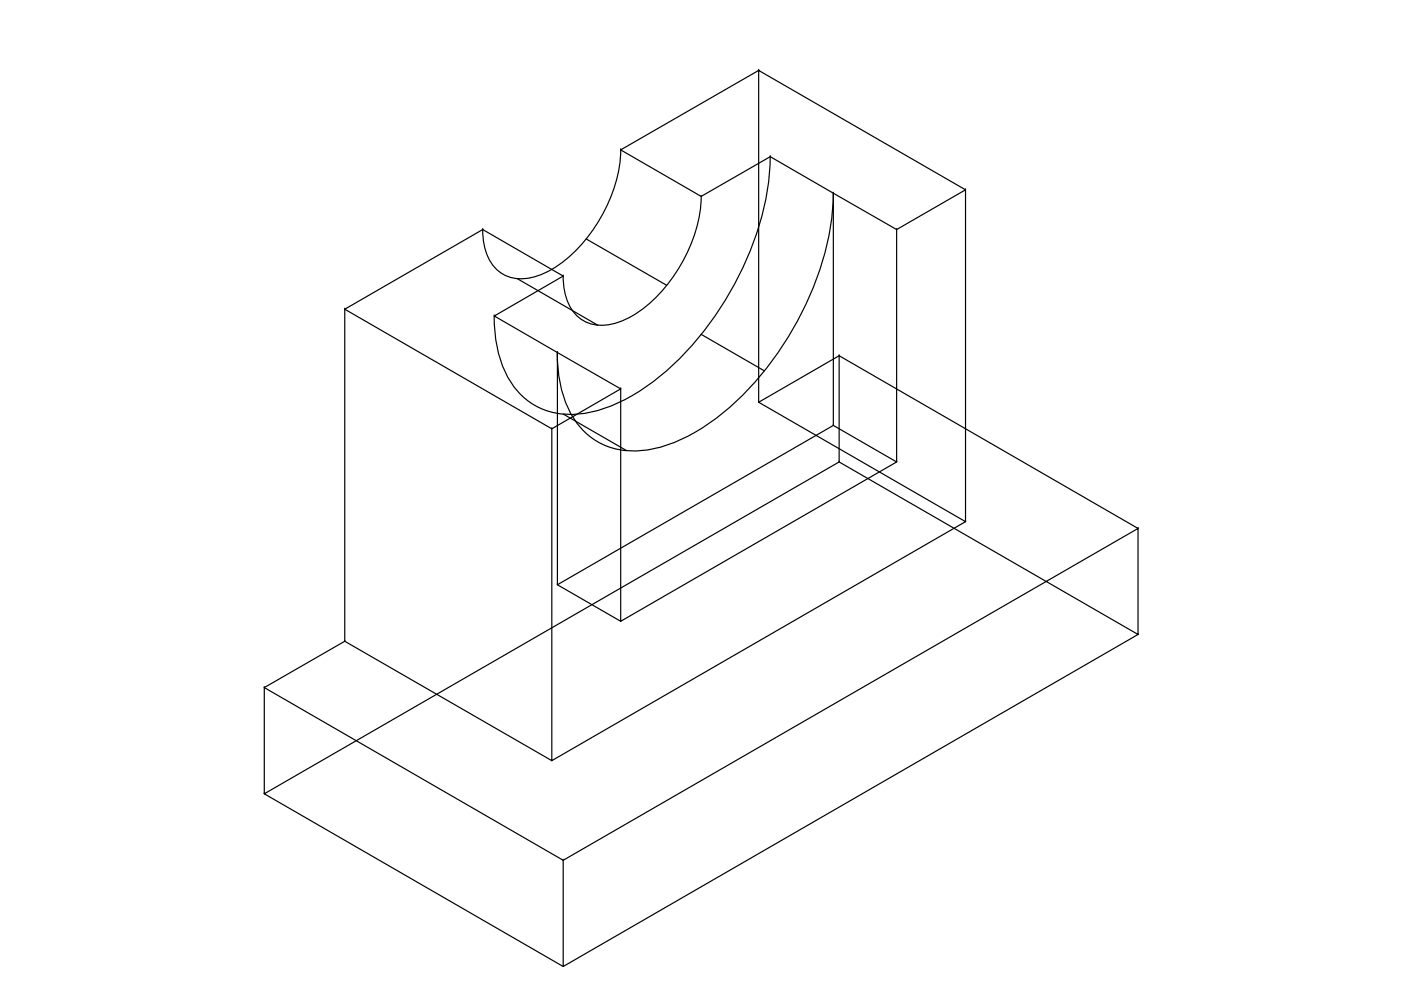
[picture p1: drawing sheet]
<svg xmlns="http://www.w3.org/2000/svg" width="297mm" height="210mm" viewBox="0 0 297 210" stroke-linecap="round" stroke-linejoin="round" font-family="sans-serif">
<!-- layer: 0 -->
<g fill="none" stroke="#000" stroke-width=".25">
<path d="M160.9 14.9h.1M160.9 14.9l-29.3 16.9M131.6 31.8l17.1 9.8 14.6-8.4 26.8 15.5v49.2l-58.5 33.8v-49.2l-14.6 8.4M131.6 31.8h.1M131.6 31.8a32.3 32.3 0 0 1-14.6 25.3 11.3 11.3 0 0 1-9.3 1.5 8.3 8.3 0 0 1-5.1-6.7l-.3-3.2M163.3 33.2a60.5 60.5 0 0 1-9.9 31.1 56.5 56.5 0 0 1-21.5 20.7 21.4 21.4 0 0 1-15.5 2.2 15.6 15.6 0 0 1-10.4-11.2 30.8 30.8 0 0 1-1.2-9M163.3 33.2h.1M102.3 48.7l17.1 9.8-14.6 8.5 26.8 15.5M102.3 48.7l-29.2 16.9v70.4l-17.1 9.8v22.5M102.3 48.7h.1M109.7 59.1l17 9.8M119.4 58.5h.1"/>
<path d="M124.3 50.7l17 9.8M148.7 41.6h.1M148.7 41.7a32.3 32.3 0 0 1-14.7 25.3 11.3 11.3 0 0 1-9.3 1.5 8.3 8.3 0 0 1-5-6.7l-.3-3.3M176.7 40.9a60.5 60.5 0 0 1-10 31.1 56.5 56.5 0 0 1-21.5 20.8 21.4 21.4 0 0 1-15.4 2.2 15.6 15.6 0 0 1-10.4-11.2 30.8 30.8 0 0 1-1.3-9.1M176.7 41v49.2l-58.5 33.8M176.7 41h.1M190.1 48.7l14.6-8.5v70.4M190.1 48.7h.1M204.7 40.2l-43.8-25.3v70.4l43.8 25.3-87.7 50.7-43.9-25.3M204.7 40.2h.1M73.1 65.6l43.9 25.3v70.4M73.1 65.6h.1"/>
<path d="M104.8 67h.1M118.2 74.7v49.3l13.4 7.7M118.2 74.7h.1M148.7 70.9l13.4 7.7M177.9 75.4h.1M177.9 75.4l-17 9.9M117 90.9h.1M119.4 87.8l13.4 7.7M131.6 82.5h.1M160.9 85.3h.1M176.7 90.2h.1M176.7 90.2l13.4 7.7"/>
<path d="M177.9 97.9v-22.5l63.4 36.6M177.9 97.9h.1M190.1 97.9h.1M204.7 110.6h.1M241.3 112h.1M73.1 136h.1M118.2 124h.1M131.6 131.7h.1M241.3 134.5l-63.4-36.6-121.9 70.4 63.4 36.6 121.9-70.4v-22.5l-121.9 70.4M241.3 134.5h.1M56 145.8l63.4 36.6v22.5M56 145.8h.1"/>
<path d="M56 168.3h.1M117 161.3h.1M119.4 182.4h.1M119.4 204.9h.1"/>
</g>
</svg>
